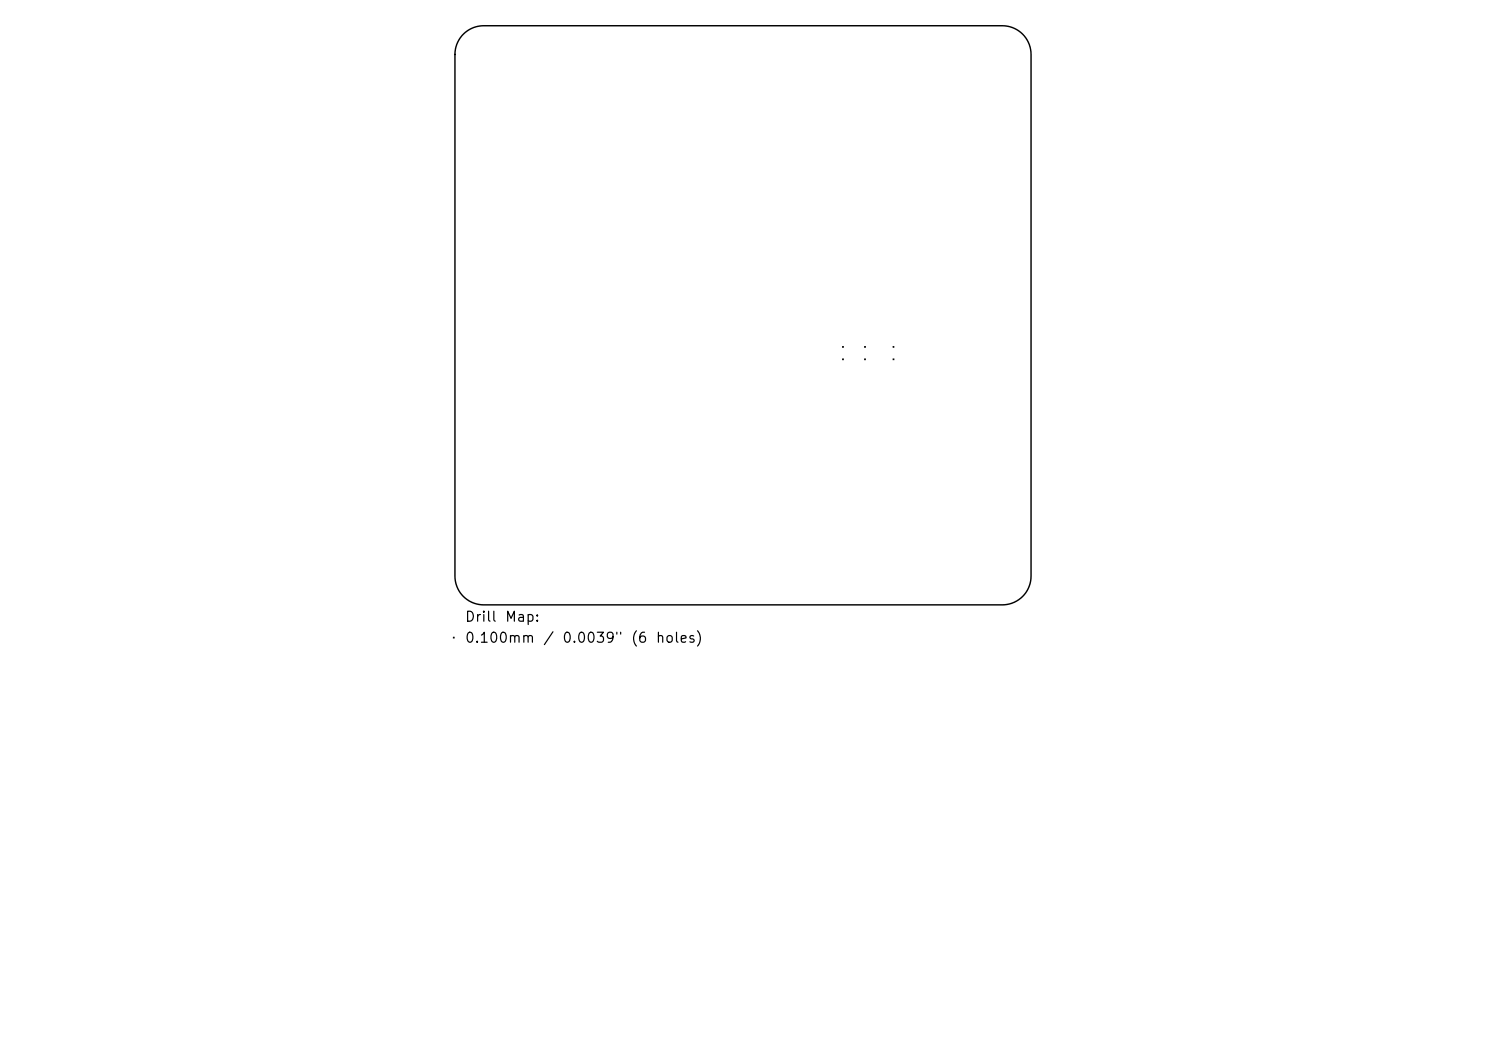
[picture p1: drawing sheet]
<svg xmlns="http://www.w3.org/2000/svg" width="297mm" height="210mm" viewBox="0 0 297 210" stroke-linecap="round" stroke-linejoin="round" font-family="sans-serif">
<defs><g id="words">
<g font-size="2">
<text x="92.8" y="124.7">Drill</text>
<text x="100.8" y="124.7">Map:</text>
<text x="92.8" y="128.9">0.100mm</text>
<text x="108.4" y="128.9">/</text>
<text x="112.2" y="128.9">0.0039&quot;</text>
<text x="126" y="128.9">(6</text>
<text x="130.9" y="128.9">holes)</text>
</g>
</g></defs>
<path d="M92.6 6.8a5.7 5.7 0 0 1 4.1-1.7h103.6a5.7 5.7 0 0 1 5.8 5.8v104.2a5.7 5.7 0 0 1-5.8 5.8h-103.6a5.7 5.7 0 0 1-5.8-5.8v-104.2a5.7 5.7 0 0 1 1.7-4.1z" fill="none" stroke="#000" stroke-width=".29"/>
<g fill="none" stroke="#000" stroke-width=".2">
<path d="M168.4 69.2l.2 .2M168.4 71.7l.2 .2M168.6 69.2l-.2 .2M168.6 71.7l-.2 .2M172.8 69.2l.2 .2M172.8 71.7l.2 .2M173 69.2l-.2 .2M173 71.7l-.2 .2M178.5 69.2l.2 .2M178.5 71.7l.2 .2M178.7 69.2l-.2 .2M178.7 71.7l-.2 .2"/>
<path d="M90.6 127.3l.2 .2M90.8 127.3l-.2 .2"/>
</g>
<use href="#words"/>
</svg>
